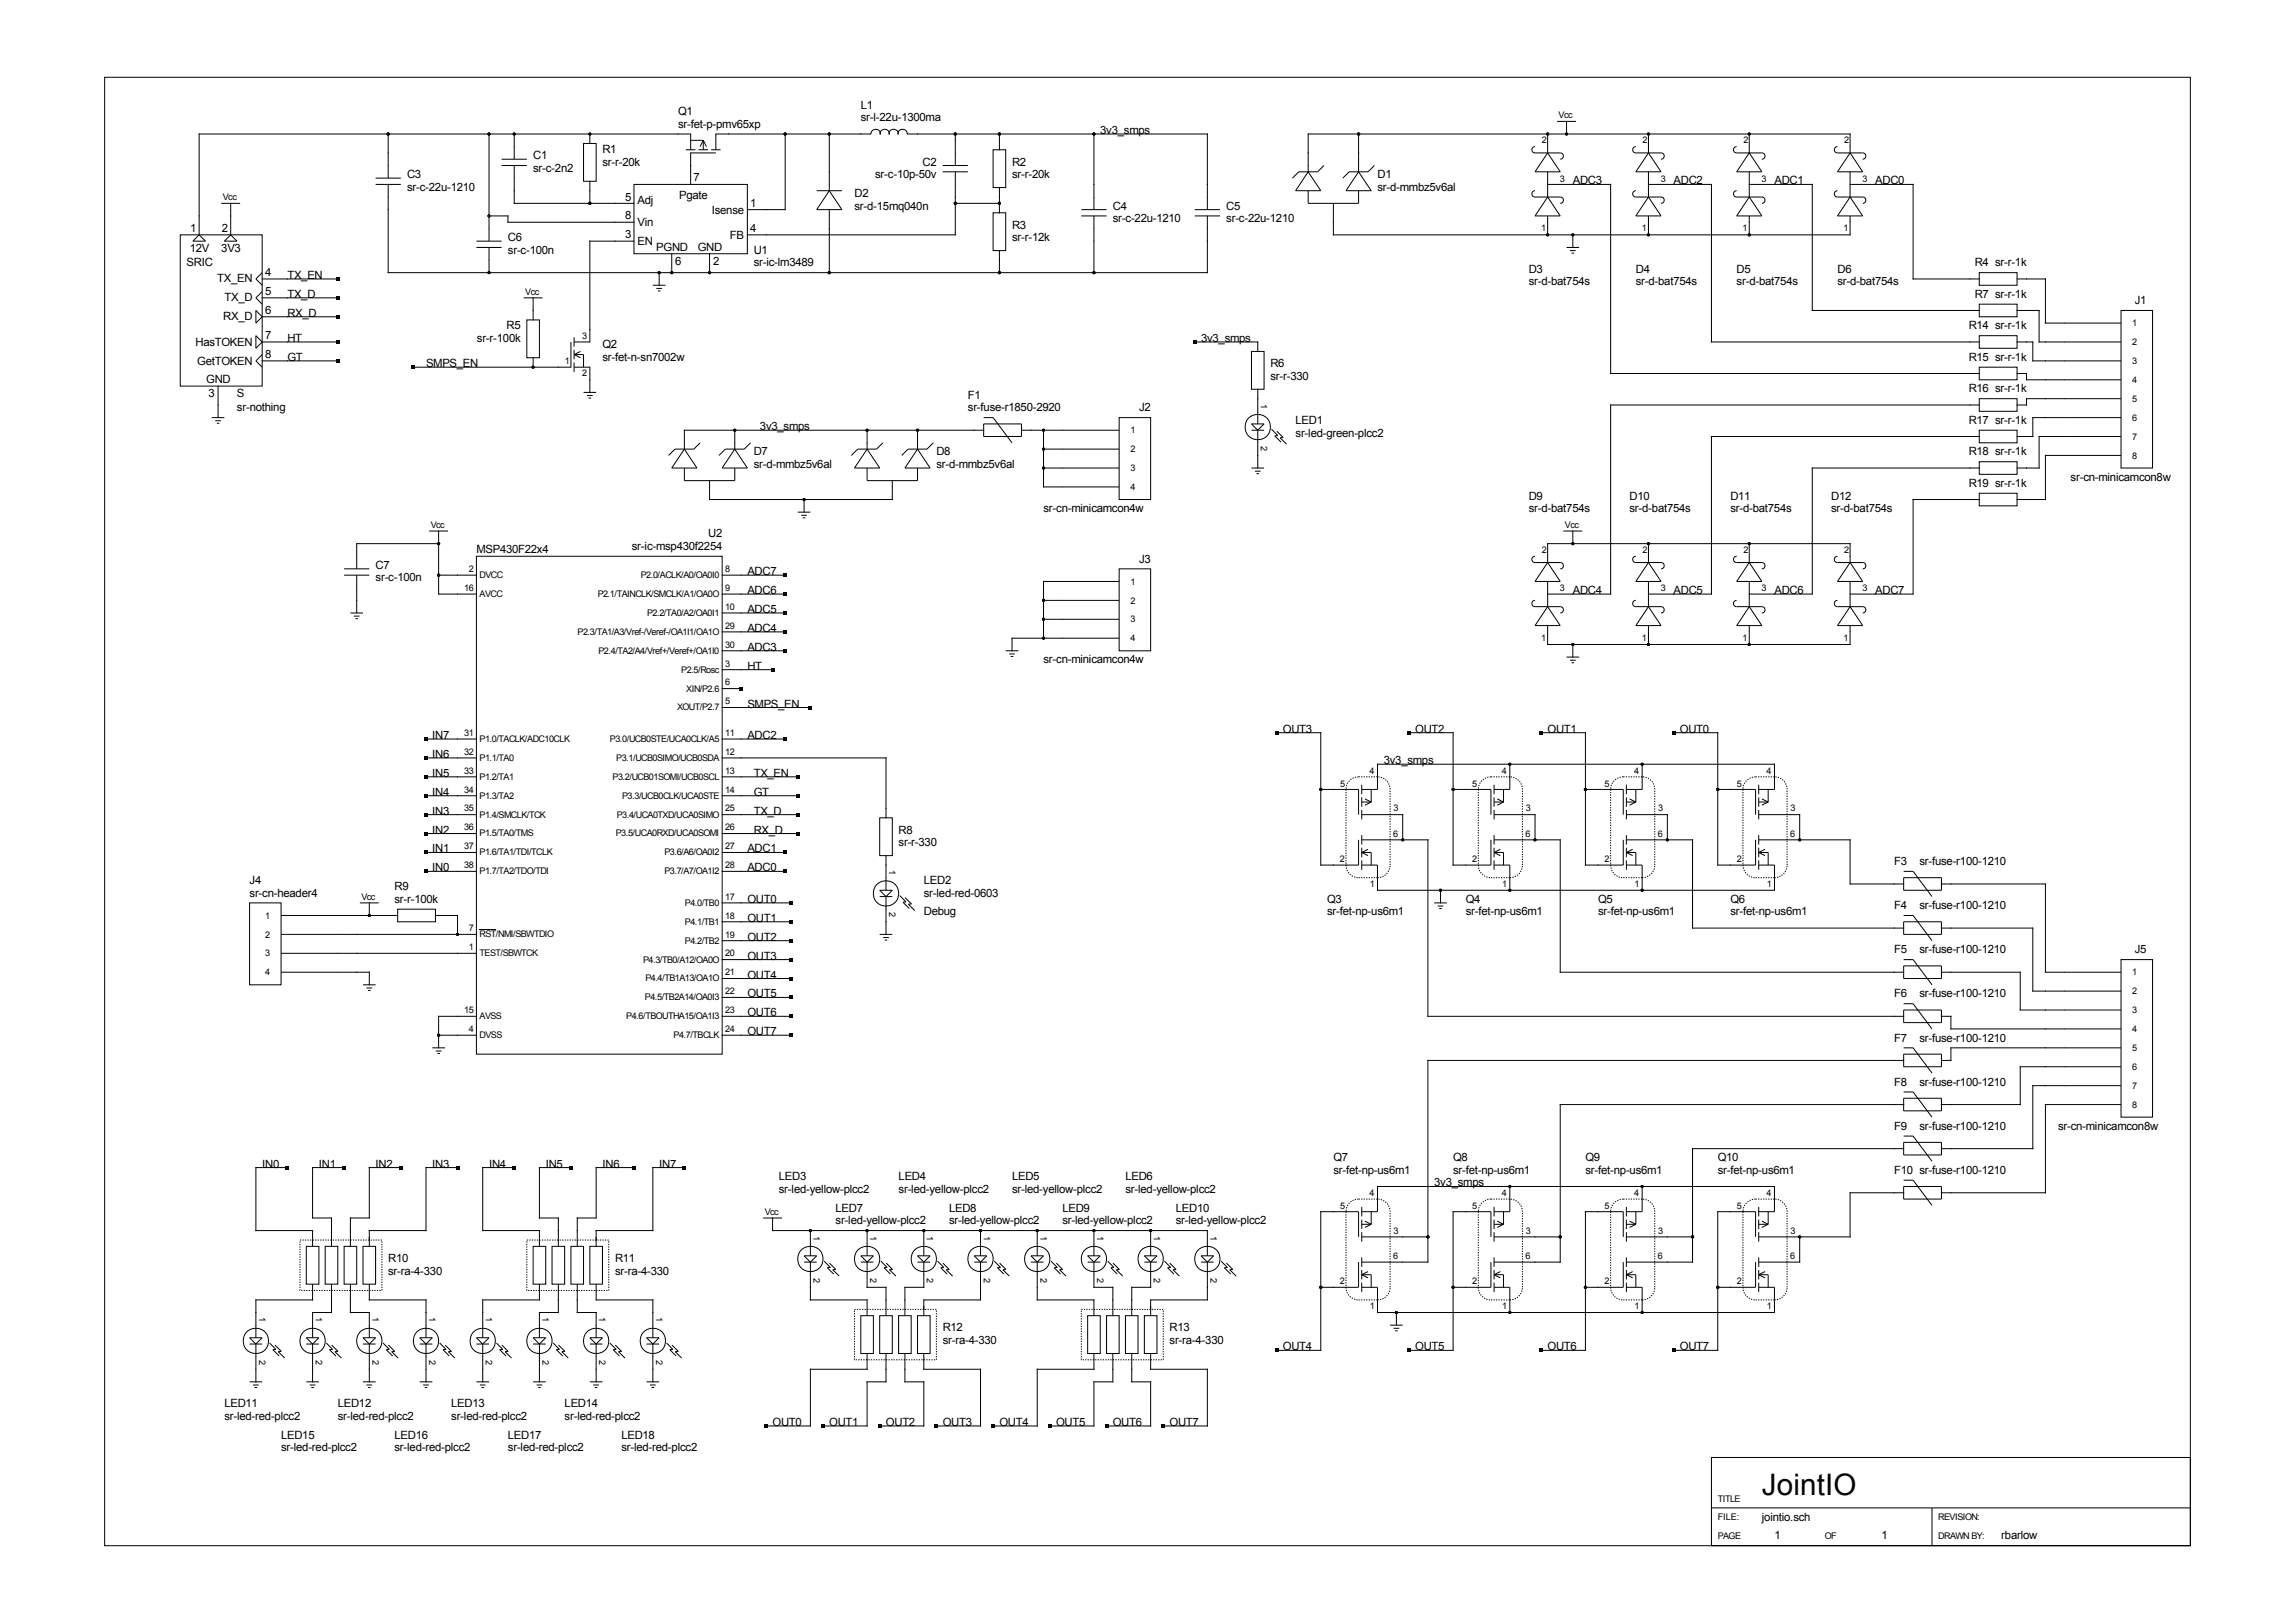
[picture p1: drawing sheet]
<svg xmlns="http://www.w3.org/2000/svg" width="297mm" height="210mm" viewBox="0 0 297 210" stroke-linecap="round" stroke-linejoin="round" font-family="sans-serif">
<defs><g id="words">
<text font-size="3.8" x="228" y="193.5">JointIO</text>
<g font-size="1.5">
<text x="87.7" y="14.9">Q1</text>
<text x="87.7" y="16.5">sr-fet-p-pmv65xp</text>
<text x="111.4" y="14.1">L1</text>
<text x="111.4" y="15.7">sr-l-22u-1300ma</text>
<text x="142.4" y="17.3">3v3_smps</text>
<text x="52.7" y="23">C3</text>
<text x="69" y="20.6">C1</text>
<text x="69" y="22.2">sr-c-2n2</text>
<text x="78" y="19.8">R1</text>
<text x="78" y="21.4">sr-r-20k</text>
<text x="89.7" y="23.5">7</text>
<text x="113.3" y="23">sr-c-10p-50v</text>
<text x="119.4" y="21.4">C2</text>
<text x="131" y="21.4">R2</text>
<text x="131" y="23">sr-r-20k</text>
<text x="178.3" y="23">D1</text>
<text x="203.5" y="23.9">ADC3</text>
<text x="216.6" y="23.9">ADC2</text>
<text x="229.6" y="23.9">ADC1</text>
<text x="242.7" y="23.9">ADC0</text>
<text x="24.6" y="30">1</text>
<text x="28.7" y="30">2</text>
<text x="52.7" y="24.7">sr-c-22u-1210</text>
<text x="80.9" y="28.4">8</text>
<text x="80.9" y="25.9">5</text>
<text x="82.5" y="29.3">Vin</text>
<text x="82.5" y="26.4">Adj</text>
<text x="87.9" y="25.7">Pgate</text>
<text x="92.1" y="27.7">Isense</text>
<text x="97.1" y="26.8">1</text>
<text x="110.6" y="25.5">D2</text>
<text x="110.6" y="27.1">sr-d-15mq040n</text>
<text x="131" y="29.6">R3</text>
<text x="144" y="27.1">C4</text>
<text x="144" y="28.8">sr-c-22u-1210</text>
<text x="158.7" y="27.1">C5</text>
<text x="158.7" y="28.8">sr-c-22u-1210</text>
<text x="178.3" y="24.7">sr-d-mmbz5v6al</text>
<text x="24.1" y="34.5">SRIC</text>
<text x="24.6" y="32.6">12V</text>
<text x="28.6" y="32.6">3V3</text>
<text x="34.3" y="35.7">4</text>
<text x="65.7" y="31.2">C6</text>
<text x="65.7" y="32.8">sr-c-100n</text>
<text x="80.9" y="30.8">3</text>
<text x="82.5" y="31.7">EN</text>
<text x="84.9" y="32.4">PGND</text>
<text x="87.4" y="34.3">6</text>
<text x="90.3" y="32.4">GND</text>
<text x="92.3" y="34.3">2</text>
<text x="94.5" y="30.9">FB</text>
<text x="97.1" y="30">4</text>
<text x="97.5" y="32.8">U1</text>
<text x="97.5" y="34.5">sr-ic-lm3489</text>
<text x="131" y="31.2">sr-r-12k</text>
<text x="197.8" y="35.3">D3</text>
<text x="211.7" y="35.3">D4</text>
<text x="224.7" y="35.3">D5</text>
<text x="237.8" y="35.3">D6</text>
<text x="255.6" y="34.5">R4 sr-r-1k</text>
<text x="28.1" y="36.5">TX_EN</text>
<text x="28.9" y="41.4">RX_D</text>
<text x="29.1" y="38.9">TX_D</text>
<text x="34.3" y="38.2">5</text>
<text x="34.3" y="40.6">6</text>
<text x="37.2" y="36.1">TX_EN</text>
<text x="37.2" y="38.5">TX_D</text>
<text x="37.2" y="41">RX_D</text>
<text x="197.8" y="36.9">sr-d-bat754s</text>
<text x="211.7" y="36.9">sr-d-bat754s</text>
<text x="224.7" y="36.9">sr-d-bat754s</text>
<text x="237.8" y="36.9">sr-d-bat754s</text>
<text x="255.6" y="38.5">R7 sr-r-1k</text>
<text x="276.3" y="39.4">J1</text>
<text x="25.3" y="44.8">HasTOKEN</text>
<text x="25.5" y="47.2">GetTOKEN</text>
<text x="34.3" y="43.9">7</text>
<text x="34.3" y="46.3">8</text>
<text x="37.2" y="44.3">HT</text>
<text x="37.2" y="46.7">GT</text>
<text x="55.1" y="47.5">SMPS_EN</text>
<text x="61.7" y="44.3">sr-r-100k</text>
<text x="65.6" y="42.6">R5</text>
<text x="78" y="45.1">Q2</text>
<text x="78" y="46.7">sr-fet-n-sn7002w</text>
<text x="155.4" y="44.3">3v3_smps</text>
<text x="164.4" y="47.5">R6</text>
<text x="254.8" y="42.6">R14 sr-r-1k</text>
<text x="254.8" y="46.7">R15 sr-r-1k</text>
<text x="26.7" y="49.6">GND</text>
<text x="27" y="51.4">3</text>
<text x="30.7" y="51.4">S</text>
<text x="30.7" y="53.2">sr-nothing</text>
<text x="125.3" y="51.6">F1</text>
<text x="125.3" y="53.2">sr-fuse-r1850-2920</text>
<text x="147.4" y="53.2">J2</text>
<text x="164.4" y="49.1">sr-r-330</text>
<text x="254.8" y="50.8">R16 sr-r-1k</text>
<text x="97.5" y="58.9">D7</text>
<text x="98.3" y="55.7">3v3_smps</text>
<text x="121.2" y="58.9">D8</text>
<text x="167.7" y="54.9">LED1</text>
<text x="167.7" y="56.5">sr-led-green-plcc2</text>
<text x="254.8" y="54.9">R17 sr-r-1k</text>
<text x="254.8" y="58.9">R18 sr-r-1k</text>
<text x="97.5" y="60.6">sr-d-mmbz5v6al</text>
<text x="121.2" y="60.6">sr-d-mmbz5v6al</text>
<text x="197.8" y="64.6">D9</text>
<text x="210.9" y="64.6">D10</text>
<text x="223.9" y="64.6">D11</text>
<text x="237" y="64.6">D12</text>
<text x="254.8" y="63">R19 sr-r-1k</text>
<text x="268" y="62.2">sr-cn-minicamcon8w</text>
<text x="61.7" y="71.6">MSP430F22x4</text>
<text x="81.8" y="71.2">sr-ic-msp430f2254</text>
<text x="91.7" y="69.5">U2</text>
<text x="135" y="66.3">sr-cn-minicamcon4w</text>
<text x="197.8" y="66.3">sr-d-bat754s</text>
<text x="210.9" y="66.3">sr-d-bat754s</text>
<text x="223.9" y="66.3">sr-d-bat754s</text>
<text x="237" y="66.3">sr-d-bat754s</text>
<text x="48.6" y="73.6">C7</text>
<text x="48.6" y="75.2">sr-c-100n</text>
<text x="96.7" y="76.9">ADC6</text>
<text x="96.7" y="74.4">ADC7</text>
<text x="147.4" y="72.8">J3</text>
<text x="203.5" y="76.9">ADC4</text>
<text x="216.6" y="76.9">ADC5</text>
<text x="229.6" y="76.9">ADC6</text>
<text x="242.7" y="76.9">ADC7</text>
<text x="96.7" y="81.8">ADC4</text>
<text x="96.7" y="79.3">ADC5</text>
<text x="96.7" y="86.7">HT</text>
<text x="96.7" y="84.2">ADC3</text>
<text x="135" y="85.8">sr-cn-minicamcon4w</text>
<text x="55.9" y="95.6">IN7</text>
<text x="96.7" y="95.6">ADC2</text>
<text x="96.7" y="91.5">SMPS_EN</text>
<text x="166" y="94.8">OUT3</text>
<text x="183.2" y="94.8">OUT2</text>
<text x="200.3" y="94.8">OUT1</text>
<text x="217.4" y="94.8">OUT0</text>
<text x="55.9" y="100.5">IN5</text>
<text x="55.9" y="98.1">IN6</text>
<text x="97.5" y="100.5">TX_EN</text>
<text x="179.1" y="98.9">3v3_smps</text>
<text x="55.9" y="107.9">IN2</text>
<text x="55.9" y="105.4">IN3</text>
<text x="55.9" y="103">IN4</text>
<text x="97.5" y="105.4">TX_D</text>
<text x="97.5" y="107.9">RX_D</text>
<text x="97.5" y="103">GT</text>
<text x="116.3" y="107.9">R8</text>
<text x="55.9" y="112.7">IN0</text>
<text x="55.9" y="110.3">IN1</text>
<text x="96.7" y="112.7">ADC0</text>
<text x="96.7" y="110.3">ADC1</text>
<text x="116.3" y="109.5">sr-r-330</text>
<text x="245.1" y="111.9">F3</text>
<text x="248.4" y="111.9">sr-fuse-r100-1210</text>
<text x="32.3" y="114.4">J4</text>
<text x="32.3" y="116">sr-cn-header4</text>
<text x="51.1" y="115.2">R9</text>
<text x="51.1" y="116.8">sr-r-100k</text>
<text x="96.7" y="116.8">OUT0</text>
<text x="96.7" y="119.3">OUT1</text>
<text x="119.6" y="114.4">LED2</text>
<text x="119.6" y="116">sr-led-red-0603</text>
<text x="119.6" y="118.5">Debug</text>
<text x="171.7" y="116.8">Q3</text>
<text x="171.7" y="118.5">sr-fet-np-us6m1</text>
<text x="189.7" y="116.8">Q4</text>
<text x="189.7" y="118.5">sr-fet-np-us6m1</text>
<text x="206.8" y="116.8">Q5</text>
<text x="206.8" y="118.5">sr-fet-np-us6m1</text>
<text x="223.9" y="116.8">Q6</text>
<text x="223.9" y="118.5">sr-fet-np-us6m1</text>
<text x="245.1" y="117.6">F4</text>
<text x="248.4" y="117.6">sr-fuse-r100-1210</text>
<text x="96.7" y="121.7">OUT2</text>
<text x="96.7" y="124.2">OUT3</text>
<text x="245.1" y="123.3">F5</text>
<text x="248.4" y="123.3">sr-fuse-r100-1210</text>
<text x="276.3" y="123.3">J5</text>
<text x="96.7" y="126.6">OUT4</text>
<text x="96.7" y="129.1">OUT5</text>
<text x="96.7" y="131.5">OUT6</text>
<text x="245.1" y="129.1">F6</text>
<text x="248.4" y="129.1">sr-fuse-r100-1210</text>
<text x="96.7" y="133.9">OUT7</text>
<text x="245.1" y="134.8">F7</text>
<text x="248.4" y="134.8">sr-fuse-r100-1210</text>
<text x="245.1" y="140.5">F8</text>
<text x="248.4" y="140.5">sr-fuse-r100-1210</text>
<text x="245.1" y="146.2">F9</text>
<text x="248.4" y="146.2">sr-fuse-r100-1210</text>
<text x="266.3" y="146.2">sr-cn-minicamcon8w</text>
<text x="33.9" y="151.1">IN0</text>
<text x="41.3" y="151.1">IN1</text>
<text x="48.6" y="151.1">IN2</text>
<text x="55.9" y="151.1">IN3</text>
<text x="63.3" y="151.1">IN4</text>
<text x="70.6" y="151.1">IN5</text>
<text x="78" y="151.1">IN6</text>
<text x="85.3" y="151.1">IN7</text>
<text x="100.8" y="152.7">LED3</text>
<text x="100.8" y="154.3">sr-led-yellow-plcc2</text>
<text x="116.3" y="152.7">LED4</text>
<text x="116.3" y="154.3">sr-led-yellow-plcc2</text>
<text x="131" y="152.7">LED5</text>
<text x="131" y="154.3">sr-led-yellow-plcc2</text>
<text x="145.6" y="152.7">LED6</text>
<text x="145.6" y="154.3">sr-led-yellow-plcc2</text>
<text x="172.6" y="150.3">Q7</text>
<text x="172.6" y="151.9">sr-fet-np-us6m1</text>
<text x="185.6" y="153.5">3v3_smps</text>
<text x="188" y="150.3">Q8</text>
<text x="188" y="151.9">sr-fet-np-us6m1</text>
<text x="205.2" y="150.3">Q9</text>
<text x="205.2" y="151.9">sr-fet-np-us6m1</text>
<text x="222.3" y="150.3">Q10</text>
<text x="222.3" y="151.9">sr-fet-np-us6m1</text>
<text x="245.1" y="151.9">F10 sr-fuse-r100-1210</text>
<text x="108.1" y="156.8">LED7</text>
<text x="108.1" y="158.4">sr-led-yellow-plcc2</text>
<text x="122.8" y="156.8">LED8</text>
<text x="122.8" y="158.4">sr-led-yellow-plcc2</text>
<text x="137.5" y="156.8">LED9</text>
<text x="137.5" y="158.4">sr-led-yellow-plcc2</text>
<text x="152.2" y="156.8">LED10</text>
<text x="152.2" y="158.4">sr-led-yellow-plcc2</text>
<text x="50.2" y="163.3">R10</text>
<text x="50.2" y="164.9">sr-ra-4-330</text>
<text x="79.6" y="163.3">R11</text>
<text x="79.6" y="164.9">sr-ra-4-330</text>
<text x="122" y="172.3">R12</text>
<text x="122" y="173.9">sr-ra-4-330</text>
<text x="151.4" y="172.3">R13</text>
<text x="151.4" y="173.9">sr-ra-4-330</text>
<text x="166" y="174.7">OUT4</text>
<text x="183.2" y="174.7">OUT5</text>
<text x="200.3" y="174.7">OUT6</text>
<text x="217.4" y="174.7">OUT7</text>
<text x="29" y="182.1">LED11</text>
<text x="29" y="183.7">sr-led-red-plcc2</text>
<text x="43.7" y="182.1">LED12</text>
<text x="43.7" y="183.7">sr-led-red-plcc2</text>
<text x="58.4" y="182.1">LED13</text>
<text x="58.4" y="183.7">sr-led-red-plcc2</text>
<text x="73.1" y="182.1">LED14</text>
<text x="73.1" y="183.7">sr-led-red-plcc2</text>
<text x="100" y="184.5">OUT0</text>
<text x="107.3" y="184.5">OUT1</text>
<text x="114.7" y="184.5">OUT2</text>
<text x="122" y="184.5">OUT3</text>
<text x="129.3" y="184.5">OUT4</text>
<text x="136.7" y="184.5">OUT5</text>
<text x="144" y="184.5">OUT6</text>
<text x="151.4" y="184.5">OUT7</text>
<text x="36.4" y="186.1">LED15</text>
<text x="36.4" y="187.8">sr-led-red-plcc2</text>
<text x="51.1" y="186.1">LED16</text>
<text x="51.1" y="187.8">sr-led-red-plcc2</text>
<text x="65.7" y="186.1">LED17</text>
<text x="65.7" y="187.8">sr-led-red-plcc2</text>
<text x="80.4" y="186.1">LED18</text>
<text x="80.4" y="187.8">sr-led-red-plcc2</text>
<text x="228" y="196.7">jointio.sch</text>
<text x="229.6" y="199.2">1</text>
<text x="243.5" y="199.2">1</text>
<text x="259" y="199.2">rbarlow</text>
</g>
<g font-size="1.2">
<text x="201.7" y="15.3">Vcc</text>
<text x="199.5" y="18.5">2</text>
<text x="201.9" y="23.5">3</text>
<text x="212.6" y="18.5">2</text>
<text x="214.9" y="23.5">3</text>
<text x="225.6" y="18.5">2</text>
<text x="228" y="23.5">3</text>
<text x="238.7" y="18.5">2</text>
<text x="241" y="23.5">3</text>
<text x="28.8" y="25.9">Vcc</text>
<text x="199.4" y="29.9">1</text>
<text x="212.5" y="29.9">1</text>
<text x="225.5" y="29.9">1</text>
<text x="238.6" y="29.9">1</text>
<text x="68" y="38.1">Vcc</text>
<text x="73.1" y="47.1">1</text>
<text x="75.3" y="43.8">3</text>
<text x="275.9" y="44.7">2</text>
<text x="275.9" y="42.2">1</text>
<text x="275.9" y="47.1">3</text>
<text x="75.3" y="48.7">2</text>
<text x="163.2" y="52.2" transform="rotate(90 163.2 52.2)">1</text>
<text x="275.9" y="49.5">4</text>
<text x="275.9" y="52">5</text>
<text x="146.3" y="58.5">2</text>
<text x="146.3" y="56.1">1</text>
<text x="163.2" y="57.7" transform="rotate(90 163.2 57.7)">2</text>
<text x="275.9" y="54.4">6</text>
<text x="275.9" y="59.3">8</text>
<text x="275.9" y="56.9">7</text>
<text x="146.3" y="61">3</text>
<text x="146.3" y="63.4">4</text>
<text x="55.7" y="68.3">Vcc</text>
<text x="199.5" y="71.5">2</text>
<text x="202.5" y="68.3">Vcc</text>
<text x="212.6" y="71.5">2</text>
<text x="225.6" y="71.5">2</text>
<text x="238.7" y="71.5">2</text>
<text x="60.1" y="76.5">16</text>
<text x="60.7" y="74">2</text>
<text x="62.1" y="77.2">AVCC</text>
<text x="62.1" y="74.8">DVCC</text>
<text x="77.3" y="77.2">P2.1/TAINCLK/SMCLK/A1/OA0O</text>
<text x="82.9" y="74.8">P2.0/ACLK/A0/OA0I0</text>
<text x="93.9" y="76.5">9</text>
<text x="93.9" y="74">8</text>
<text x="146.3" y="75.6">1</text>
<text x="201.9" y="76.5">3</text>
<text x="214.9" y="76.5">3</text>
<text x="228" y="76.5">3</text>
<text x="241" y="76.5">3</text>
<text x="74.8" y="82.1">P2.3/TA1/A3/Vref-/Veref-/OA1I1/OA1O</text>
<text x="83.8" y="79.7">P2.2/TA0/A2/OA0I1</text>
<text x="93.9" y="83.8">30</text>
<text x="93.9" y="81.4">29</text>
<text x="93.9" y="78.9">10</text>
<text x="146.3" y="80.5">3</text>
<text x="146.3" y="78.1">2</text>
<text x="146.3" y="83">4</text>
<text x="199.4" y="82.9">1</text>
<text x="212.5" y="82.9">1</text>
<text x="225.5" y="82.9">1</text>
<text x="238.6" y="82.9">1</text>
<text x="77.5" y="84.6">P2.4/TA2/A4/Vref+/Veref+/OA1I0</text>
<text x="88.2" y="87">P2.5/Rosc</text>
<text x="88.8" y="89.5">XIN/P2.6</text>
<text x="93.9" y="88.7">6</text>
<text x="93.9" y="86.2">3</text>
<text x="60.1" y="95.2">31</text>
<text x="87.6" y="91.9">XOUT/P2.7</text>
<text x="93.9" y="95.2">11</text>
<text x="93.9" y="91.1">5</text>
<text x="60.1" y="97.7">32</text>
<text x="60.1" y="100.1">33</text>
<text x="62.1" y="96">P1.0/TACLK/ADC10CLK</text>
<text x="62.1" y="98.4">P1.1/TA0</text>
<text x="62.1" y="100.9">P1.2/TA1</text>
<text x="78.9" y="96">P3.0/UCB0STE/UCA0CLK/A5</text>
<text x="79.3" y="100.9">P3.2/UCB01SOMI/UCB0SCL</text>
<text x="79.8" y="98.4">P3.1/UCB0SIMO/UCB0SDA</text>
<text x="93.9" y="100.1">13</text>
<text x="93.9" y="97.7">12</text>
<text x="173.4" y="101.8">5</text>
<text x="177.2" y="100.1">4</text>
<text x="190.5" y="101.8">5</text>
<text x="194.4" y="100.1">4</text>
<text x="207.7" y="101.8">5</text>
<text x="211.5" y="100.1">4</text>
<text x="224.8" y="101.8">5</text>
<text x="228.6" y="100.1">4</text>
<text x="60.1" y="102.6">34</text>
<text x="60.1" y="105">35</text>
<text x="60.1" y="107.4">36</text>
<text x="62.1" y="103.3">P1.3/TA2</text>
<text x="62.1" y="105.8">P1.4/SMCLK/TCK</text>
<text x="79.8" y="105.8">P3.4/UCA0TXD/UCA0SIMO</text>
<text x="80.5" y="103.3">P3.3/UCB0CLK/UCA0STE</text>
<text x="93.9" y="107.4">26</text>
<text x="93.9" y="105">25</text>
<text x="93.9" y="102.6">14</text>
<text x="180.3" y="105">3</text>
<text x="197.5" y="105">3</text>
<text x="214.6" y="105">3</text>
<text x="231.7" y="105">3</text>
<text x="60.1" y="109.9">37</text>
<text x="60.1" y="112.3">38</text>
<text x="62.1" y="108.2">P1.5/TA0/TMS</text>
<text x="62.1" y="110.7">P1.6/TA1/TDI/TCLK</text>
<text x="62.1" y="113.1">P1.7/TA2/TDO/TDI</text>
<text x="79.7" y="108.2">P3.5/UCA0RXD/UCA0SOMI</text>
<text x="86" y="113.1">P3.7/A7/OA1I2</text>
<text x="86" y="110.7">P3.6/A6/OA0I2</text>
<text x="93.9" y="112.3">28</text>
<text x="93.9" y="109.9">27</text>
<text x="115.1" y="112.6" transform="rotate(90 115.1 112.6)">1</text>
<text x="173.4" y="111.5">2</text>
<text x="180.3" y="108.3">6</text>
<text x="190.5" y="111.5">2</text>
<text x="197.4" y="108.3">6</text>
<text x="207.6" y="111.5">2</text>
<text x="214.6" y="108.3">6</text>
<text x="224.8" y="111.5">2</text>
<text x="231.7" y="108.3">6</text>
<text x="34.3" y="118.9">1</text>
<text x="46.8" y="116.4">Vcc</text>
<text x="88.6" y="119.7">P4.1/TB1</text>
<text x="88.6" y="117.2">P4.0/TB0</text>
<text x="93.9" y="118.9">18</text>
<text x="93.9" y="116.4">17</text>
<text x="115.1" y="118" transform="rotate(90 115.1 118)">2</text>
<text x="177.3" y="114.7">1</text>
<text x="194.4" y="114.7">1</text>
<text x="211.5" y="114.7">1</text>
<text x="228.6" y="114.7">1</text>
<text x="34.3" y="123.8">3</text>
<text x="34.3" y="121.3">2</text>
<text x="60.7" y="122.9">1</text>
<text x="60.7" y="120.5">7</text>
<text x="62.1" y="123.7">TEST/SBWTCK</text>
<text x="62.1" y="121.3">RST/NMI/SBWTDIO</text>
<text x="83.2" y="124.5">P4.3/TB0/A12/OA0O</text>
<text x="88.6" y="122.1">P4.2/TB2</text>
<text x="93.9" y="123.8">20</text>
<text x="93.9" y="121.3">19</text>
<text x="34.3" y="126.2">4</text>
<text x="60.1" y="131.1">15</text>
<text x="62.1" y="131.9">AVSS</text>
<text x="81.1" y="131.9">P4.6/TBOUTHA15/OA1I3</text>
<text x="83.5" y="129.4">P4.5/TB2A14/OA0I3</text>
<text x="83.5" y="127">P4.4/TB1A13/OA1O</text>
<text x="93.9" y="131.1">23</text>
<text x="93.9" y="128.6">22</text>
<text x="93.9" y="126.2">21</text>
<text x="275.9" y="128.6">2</text>
<text x="275.9" y="126.2">1</text>
<text x="275.9" y="131.1">3</text>
<text x="60.7" y="133.5">4</text>
<text x="62.1" y="134.3">DVSS</text>
<text x="87.2" y="134.3">P4.7/TBCLK</text>
<text x="93.9" y="133.5">24</text>
<text x="275.9" y="133.5">4</text>
<text x="275.9" y="136">5</text>
<text x="275.9" y="138.4">6</text>
<text x="275.9" y="143.3">8</text>
<text x="275.9" y="140.9">7</text>
<text x="177.2" y="154.7">4</text>
<text x="194.4" y="154.7">4</text>
<text x="211.5" y="154.7">4</text>
<text x="228.6" y="154.7">4</text>
<text x="99" y="157.2">Vcc</text>
<text x="105.3" y="159.9" transform="rotate(90 105.3 159.9)">1</text>
<text x="112.6" y="159.9" transform="rotate(90 112.6 159.9)">1</text>
<text x="120" y="159.9" transform="rotate(90 120 159.9)">1</text>
<text x="127.3" y="159.9" transform="rotate(90 127.3 159.9)">1</text>
<text x="134.6" y="159.9" transform="rotate(90 134.6 159.9)">1</text>
<text x="142" y="159.9" transform="rotate(90 142 159.9)">1</text>
<text x="149.3" y="159.9" transform="rotate(90 149.3 159.9)">1</text>
<text x="156.7" y="159.9" transform="rotate(90 156.7 159.9)">1</text>
<text x="173.4" y="156.4">5</text>
<text x="180.3" y="159.6">3</text>
<text x="190.5" y="156.4">5</text>
<text x="197.5" y="159.6">3</text>
<text x="207.7" y="156.4">5</text>
<text x="214.6" y="159.6">3</text>
<text x="224.8" y="156.4">5</text>
<text x="231.7" y="159.6">3</text>
<text x="105.3" y="165.3" transform="rotate(90 105.3 165.3)">2</text>
<text x="112.6" y="165.3" transform="rotate(90 112.6 165.3)">2</text>
<text x="120" y="165.3" transform="rotate(90 120 165.3)">2</text>
<text x="127.3" y="165.3" transform="rotate(90 127.3 165.3)">2</text>
<text x="134.6" y="165.3" transform="rotate(90 134.6 165.3)">2</text>
<text x="142" y="165.3" transform="rotate(90 142 165.3)">2</text>
<text x="149.3" y="165.3" transform="rotate(90 149.3 165.3)">2</text>
<text x="156.7" y="165.3" transform="rotate(90 156.7 165.3)">2</text>
<text x="173.4" y="166.2">2</text>
<text x="180.3" y="162.9">6</text>
<text x="190.5" y="166.2">2</text>
<text x="197.4" y="162.9">6</text>
<text x="207.6" y="166.2">2</text>
<text x="214.6" y="162.9">6</text>
<text x="224.8" y="166.2">2</text>
<text x="231.7" y="162.9">6</text>
<text x="33.5" y="170.5" transform="rotate(90 33.5 170.5)">1</text>
<text x="40.9" y="170.5" transform="rotate(90 40.9 170.5)">1</text>
<text x="48.2" y="170.5" transform="rotate(90 48.2 170.5)">1</text>
<text x="55.5" y="170.5" transform="rotate(90 55.5 170.5)">1</text>
<text x="62.9" y="170.5" transform="rotate(90 62.9 170.5)">1</text>
<text x="70.2" y="170.5" transform="rotate(90 70.2 170.5)">1</text>
<text x="77.6" y="170.5" transform="rotate(90 77.6 170.5)">1</text>
<text x="84.9" y="170.5" transform="rotate(90 84.9 170.5)">1</text>
<text x="177.3" y="169.4">1</text>
<text x="194.4" y="169.4">1</text>
<text x="211.5" y="169.4">1</text>
<text x="228.6" y="169.4">1</text>
<text x="33.5" y="175.9" transform="rotate(90 33.5 175.9)">2</text>
<text x="40.9" y="175.9" transform="rotate(90 40.9 175.9)">2</text>
<text x="48.2" y="175.9" transform="rotate(90 48.2 175.9)">2</text>
<text x="55.5" y="175.9" transform="rotate(90 55.5 175.9)">2</text>
<text x="62.9" y="175.9" transform="rotate(90 62.9 175.9)">2</text>
<text x="70.2" y="175.9" transform="rotate(90 70.2 175.9)">2</text>
<text x="77.6" y="175.9" transform="rotate(90 77.6 175.9)">2</text>
<text x="84.9" y="175.9" transform="rotate(90 84.9 175.9)">2</text>
<text x="222.3" y="196.7">FILE:</text>
<text x="222.3" y="194.3">TITLE</text>
<text x="250.8" y="196.7">REVISION:</text>
<text x="222.3" y="199.2">PAGE</text>
<text x="236.2" y="199.2">OF</text>
<text x="250.8" y="199.2">DRAWN BY:</text>
</g>
</g></defs>
<g fill="none" stroke="#000" stroke-width=".13">
<path d="M13.5 10h270v190h-270zM50.2 17.3v5.7M63.3 17.3v13.9M66.5 17.3v3.3M75.5 18.6h1.6v4.9h-1.6zM76.3 17.3v1.3M88.8 19.4h1.2M89.4 19.4v-2.1h-63.6v13.1M89.4 18.2h1.6M90.4 19.4h1.2M91 18.2l-.4 .8M91 18.2l.4 .8"/>
<path d="M91 18.2v1.2M92 19.4h1.3M92.6 19.4v-2.1h20.1a.6 .6 0 0 1 .6-.6 .6 .6 0 0 1 .6 .7 .58 .58 0 0 1 .6-.7 .58 .58 0 0 1 .6 .7 .58 .58 0 0 1 .5-.7 .58 .58 0 0 1 .6 .7v-.1a.61 .61 0 0 1 .6-.6 .61 .61 0 0 1 .6 .6h38.8v9.8M92.6 19.8h-3.2v4.1M101.6 17.3v9.8h-4.9M107.3 17.3v7.4M123.6 17.3v4.1M128.5 19.4h1.7v4.9h-1.7zM129.3 17.3v2.1M141.6 17.3v9.8M175.8 17.3v4.9M198.6 19l-.2 .1-.1 .2v.2l.1 .2 .2 .1h3.3l.3 .1 .1 .2v.2l-.1 .2-.3 .1"/>
<path d="M200.3 19.8l1.6 2.4h-3.3zM200.3 17.3v2.5M201.5 15.7h2.5M202.7 15.7v1.6M211.7 19l-.3 .1-.1 .2v.2l.1 .2 .3 .1h3.3l.2 .1 .2 .2v.2l-.2 .2-.2 .1M213.3 19.8l1.7 2.4h-3.3zM213.3 17.3v2.5M224.7 19l-.2 .1-.1 .2v.2l.1 .2 .2 .1h3.3l.3 .1 .1 .2v.2l-.1 .2-.3 .1M226.4 19.8l1.6 2.4h-3.3zM226.4 17.3v2.5M237.8 19l-.3 .1-.1 .2v.2l.1 .2 .3 .1h3.3l.2 .1 .1 .2v.2l-.1 .2-.2 .1M239.4 19.8v-2.5h-70.1v4.9"/>
<path d="M239.4 19.8l1.7 2.4h-3.3zM23.3 30.4h10.6v19.6h-10.6zM25 31.2l.8-.8 .8 .8zM28.6 26.3h2.5M29 31.2l.9-.8 .8 .8zM29.9 26.3v4.1M33.9 36.1h9.8M33.9 38.5h9.8M33.9 35.3l-.8 .8 .8 .8M33.9 37.7l-.8 .8 .8 .9M48.6 23.9h3.3M48.6 23h3.3"/>
<path d="M50.2 23.9v11.4h106v-7.4M61.7 31.2h3.2M61.7 32h3.2M63.3 27.9h2.4v.9h16.3M63.3 32v3.3M64.9 21.4h3.3M64.9 20.6h3.3M66.5 21.4v4.9h15.5M67.8 38.5h2.4M69 38.5v2.9M76.3 23.5v2.8M82 31.2h-5.7v13h-2"/>
<path d="M82 23.9h14.7v8.9h-14.7zM84.5 36.9h1.6M84.9 37.3h.8M85.1 37.6h.4M85.3 35.3v1.6M86.9 32.8v2.5M91.8 32.8v2.5M105.7 24.7h3.3M107.3 24.7l1.7 2.4h-3.3zM107.3 27.1v8.2M122 22.2h3.3M122 21.4h3.3"/>
<path d="M123.6 26.3h5.7M123.6 22.2v8.2h-26.9M128.5 27.5h1.7v4.9h-1.7zM129.3 24.3v3.2M129.3 32.4v2.9M139.9 27.9h3.3M139.9 27.1h3.3M141.6 27.9v7.4M154.6 27.9h3.3M154.6 27.1h3.3M169.3 24.7v1.6h6.5v-1.6M169.3 22.2l1.6 2.5h-3.2z"/>
<path d="M171.3 21.4l-.8 .8h-2.4l-.8 .8M172.6 26.3v4.1h66.8v-2.5M175.8 22.2l1.6 2.5h-3.2zM177.9 21.4l-.9 .8h-2.4l-.8 .8M198.6 24.7l-.2 .1-.1 .2v.2l.1 .2 .2 .1h3.3l.3 .1 .1 .2v.2l-.1 .2-.3 .1M200.3 25.5l1.6 2.4h-3.3zM200.3 23.9h8.1v24.4h47.7M200.3 22.2v3.3M200.3 27.9v2.5M202.7 32h1.7M203.2 32.4h.7M203.4 32.8h.3"/>
<path d="M203.5 30.4v1.6M211.7 24.7l-.3 .1-.1 .2v.2l.1 .2 .3 .1h3.3l.2 .1 .2 .2v.2l-.2 .2-.2 .1M213.3 23.9h8.2v20.3h34.6M213.3 25.5l1.7 2.4h-3.3zM213.3 22.2v3.3M213.3 27.9v2.5M224.7 24.7l-.2 .1-.1 .2v.2l.1 .2 .2 .1h3.3l.3 .1 .1 .2v.2l-.1 .2-.3 .1M226.4 25.5l1.6 2.4h-3.3zM226.4 23.9h8.1v16.3h21.6M226.4 22.2v3.3M226.4 27.9v2.5M237.8 24.7l-.3 .1-.1 .2v.2l.1 .2 .3 .1h3.3l.2 .1 .1 .2v.2l-.1 .2-.2 .1"/>
<path d="M239.4 23.9h8.2v12.2h8.5M239.4 25.5l1.7 2.4h-3.3zM239.4 22.2v3.3M256.1 35.3h4.9v1.6h-4.9zM256.1 39.4h4.9v1.6h-4.9zM261 36.1h3.7v5.7h9.8M27.4 54h1.6M27.9 54.4h.7M28.1 54.8h.3M28.2 50v4M33.1 43.4l.8 .8-.8 .9zM33.1 40.2l.8 .8-.8 .8z"/>
<path d="M33.9 44.2h9.8M33.9 46.7h9.8M33.9 41h9.8M33.9 45.9l-.8 .8 .8 .8M68.2 41.4h1.6v4.9h-1.6zM69 46.3v1.2M73.9 44.2v3.3h-20.4M74.3 47.5h2v3.3M74.3 45.9l.8 .4M74.3 43.6v1.3M74.3 45.3v1.2M74.3 46.9v1.2"/>
<path d="M74.3 45.9h1.2v1.6M75.1 45.5l-.8 .4M75.5 50.8h1.6M76 51.2h.7M76.2 51.5h.3M88.6 58.1l1.6 2.5h-3.3zM90.6 57.3l-.8 .8h-2.5l-.8 .8M95.1 58.1l1.6 2.5h-3.2zM95.1 55.7v2.4M97.1 57.3l-.8 .8h-2.4l-.9 .8M112.2 58.1l1.6 2.5h-3.2zM112.2 55.7v2.4"/>
<path d="M114.3 57.3l-.9 .8h-2.4l-.8 .8M118.7 58.1l1.7 2.5h-3.3zM118.7 55.7v2.4M120.8 57.3l-.8 .8h-2.5l-.8 .8M127.3 54h1.2l2.5 3.3M127.3 54.8h4.9v1.7h-4.9zM127.3 55.7h-38.7v2.4M132.2 55.7h12.6M135 58.1h9.8M135 55.7v7.3h9.8M144.8 54h4.1v10.6h-4.1zM154.6 44.2h8.2v1.3"/>
<path d="M162 45.5h1.6v4.9h-1.6zM162 54.8h1.6l-.8 .9zM162 55.7h1.6M162.8 50.4v4.4M162.8 55.7v4.9M164.5 55.5l.9 .9h-.4l.8 .8M165.2 55.8l.9 .8-.4 .1 .8 .8M256.1 43.4h4.9v1.7h-4.9zM256.1 47.5h4.9v1.6h-4.9zM256.1 51.6h4.9v1.6h-4.9zM256.1 55.7h4.9v1.6h-4.9zM256.1 59.7h4.9v1.7h-4.9z"/>
<path d="M256.1 52.4h-47.7v24.5h-8.1M256.1 56.5h-34.6v20.4h-8.2M261 44.2h2.1v2.5h11.4M261 40.2h2.9v4h10.6M261 48.3h1.3v.8h12.2M274.5 40.2h4.1v20.4h-4.1zM274.5 54h-11.4v2.5h-2.1M274.5 58.9h-9.8v5.7h-3.7M274.5 51.6h-12.2v.8h-1.3M274.5 56.5h-10.6v4.1h-2.9M44.5 74.4h3.3M44.5 73.6h3.3"/>
<path d="M45.3 79.3h1.7M45.8 79.7h.7M46.2 74.4v4.9M55.5 68.7h2.5M56.8 68.7v8.2h4.9M56.8 74.4h4.9M56.8 70.3h-10.6v3.3M61.7 72h31.8v64.4h-31.8zM88.6 60.6v1.6h6.5v-1.6M91.8 62.2v2.4h23.7v-2.4M93.5 76.9h8.1M93.5 79.3h8.1"/>
<path d="M93.5 74.4h8.1M103.2 66.3h1.7M103.7 66.7h.7M103.9 67h.3M104.1 64.6v1.7M112.2 60.6v1.6h6.5v-1.6M135 60.6h9.8M135 77.7h9.8M144.8 73.6h4.1v10.6h-4.1zM144.8 75.2h-9.8v7.4M162 60.6h1.6M162.4 61h.7"/>
<path d="M162.6 61.3h.3M198.6 77.7l-.2 .1-.1 .2v.2l.1 .2 .2 .1h3.3l.3 .1 .1 .2v.2l-.1 .2-.3 .1M198.6 72l-.2 .1-.1 .2v.2l.1 .2 .2 .1h3.3l.3 .1 .1 .2v.2l-.1 .2-.3 .1M200.3 72.8v-2.5h39.1v2.5M200.3 75.2v3.3M200.3 78.5l1.6 2.4h-3.3zM200.3 72.8l1.6 2.4h-3.3zM202.3 68.7h2.5M203.5 68.7v1.6M211.7 77.7l-.3 .1-.1 .2v.2l.1 .2 .3 .1h3.3l.2 .1 .2 .2v.2l-.2 .2-.2 .1M211.7 72l-.3 .1-.1 .2v.2l.1 .2 .3 .1h3.3l.2 .1 .2 .2v.2l-.2 .2-.2 .1M213.3 70.3v2.5"/>
<path d="M213.3 75.2v3.3M213.3 78.5l1.7 2.4h-3.3zM213.3 72.8l1.7 2.4h-3.3zM224.7 77.7l-.2 .1-.1 .2v.2l.1 .2 .2 .1h3.3l.3 .1 .1 .2v.2l-.1 .2-.3 .1M224.7 72l-.2 .1-.1 .2v.2l.1 .2 .2 .1h3.3l.3 .1 .1 .2v.2l-.1 .2-.3 .1M226.4 70.3v2.5M226.4 75.2v3.3M226.4 78.5l1.6 2.4h-3.3zM226.4 72.8l1.6 2.4h-3.3zM237.8 77.7l-.3 .1-.1 .2v.2l.1 .2 .3 .1h3.3l.2 .1 .1 .2v.2l-.1 .2-.2 .1M237.8 72l-.3 .1-.1 .2v.2l.1 .2 .3 .1h3.3l.2 .1 .1 .2v.2l-.1 .2-.2 .1M239.4 75.2v3.3"/>
<path d="M239.4 78.5l1.7 2.4h-3.3zM239.4 72.8l1.7 2.4h-3.3zM256.1 63.8h4.9v1.7h-4.9zM256.1 60.6h-21.6v16.3h-8.1M256.1 64.6h-8.5v12.3h-8.2M46 80h.3M55.1 95.6h6.6M55.1 98.1h6.6M93.5 95.6h8.1M93.5 98.1h21.2v7.7M93.5 91.5h11.4M93.5 89.1h2.4"/>
<path d="M93.5 86.7h6.5M93.5 84.2h8.1M93.5 81.8h8.1M130.2 84.2h1.6M130.6 84.6h.7M130.8 84.9h.3M135 80.1h9.8M144.8 82.6h-13.8v1.6M165.2 94.8h5.7v17.1h4.9v-3.2M182.3 94.8h5.7v17.1h4.9v-3.2M195.4 98.9v3.2h-2.1M199.5 94.8h5.7v17.1h4.9v-3.2"/>
<path d="M200.3 80.9v2.5h39.1v-2.5M202.7 85h1.7M203.2 85.4h.7M203.4 85.8h.3M203.5 83.4v1.6M212.5 98.9v3.2h-2M213.3 80.9v2.5M216.6 94.8h5.7v17.1h4.9v-3.2M226.4 80.9v2.5M32.3 116.8h4.1v10.6h-4.1zM36.4 118.5h15.1M46.6 116.8h2.4"/>
<path d="M47.8 116.8v1.7M51.5 117.6h4.9v1.7h-4.9zM55.1 100.5h6.6M55.1 103h6.6M55.1 105.4h6.6M55.1 107.9h6.6M55.1 110.3h6.6M55.1 112.7h6.6M56.4 118.5h2.8v2.4M93.5 100.5h9.7M93.5 103h9.7M93.5 105.4h9.7"/>
<path d="M93.5 107.9h9.7M93.5 110.3h8.1M93.5 112.7h8.1M93.5 119.3h8.9M93.5 116.8h8.9M113.8 105.8h1.7v4.9h-1.7zM113.8 115.2h1.7l-.8 .8zM113.8 116h1.7M114.7 110.7v4.5M114.7 116v4.9M116.4 115.9l.9 .8h-.4l.8 .9M117.1 116.1l.9 .9h-.4l.8 .8"/>
<path d="M170.9 102.1h4.9v3.3M176.2 105.4h5.3v3.3M176.2 110.3h1.2v1.6M176.2 108.7h8.6v22.8h61.6M176.2 111.9h2.1v3.3h51.3v-3.3h-2M176.2 102.1h2.1v-3.2h51.3v3.2h-2M176.2 103.8h1.2M176.2 110.3l.8 .4M176.2 101.5v1.3M176.2 103.2v1.2M176.2 104.8v1.2M176.2 108.1v1.2"/>
<path d="M176.2 109.7v1.2M176.2 111.3v1.2M176.6 103.4l.8 .4M177 109.9l-.8 .4M177.4 102.1v1.7M177.4 103.8l-.8 .4M185.6 116.8h1.6M186.1 117.2h.7M186.3 117.6h.3M186.4 115.2v1.6M188 102.1h4.9v3.3M193.3 105.4h5.3v3.3"/>
<path d="M193.3 110.3h1.3v1.6M193.3 108.7h8.6v17.1h44.5M193.3 111.9h2.1v3.3M193.3 103.8h1.3M193.3 110.3l.9 .4M193.3 101.5v1.3M193.3 103.2v1.2M193.3 104.8v1.2M193.3 108.1v1.2M193.3 109.7v1.2M193.3 111.3v1.2M193.8 103.4l.8 .4"/>
<path d="M194.2 109.9l-.9 .4M194.6 102.1v1.7M194.6 103.8l-.8 .4M205.2 102.1h4.9v3.3M210.5 105.4h5.3v3.3M210.5 110.3h1.2v1.6M210.5 108.7h8.5v11.4h27.4M210.5 111.9h2v3.3M210.5 103.8h1.2M210.5 110.3l.8 .4M210.5 101.5v1.3M210.5 103.2v1.2"/>
<path d="M210.5 104.8v1.2M210.5 108.1v1.2M210.5 109.7v1.2M210.5 111.3v1.2M210.9 103.4l.8 .4M211.3 109.9l-.8 .4M211.7 102.1v1.7M211.7 103.8l-.8 .4M222.3 102.1h4.9v3.3M227.6 105.4h5.3v3.3M227.6 110.3h1.2v1.6M227.6 108.7h11.8v5.7h7"/>
<path d="M227.6 110.3l.8 .4M227.6 101.5v1.3M227.6 103.2v1.2M227.6 104.8v1.2M227.6 108.1v1.2M227.6 109.7v1.2M227.6 111.3v1.2M227.6 103.8h1.2M228 103.4l.8 .4M228.4 109.9l-.8 .4M228.8 102.1v1.7M228.8 103.8l-.8 .4"/>
<path d="M246.4 119.3h4.8v1.6h-4.8zM246.4 112.7h1.2l2.4 3.3M246.4 118.5h1.2l2.4 3.2M246.4 113.6h4.8v1.6h-4.8zM251.2 114.4h13.5v11.4h9.8M36.4 123.3h25.3M36.4 120.9h25.3M36.4 125.8h11.4v1.6M47 127.4h1.6M47.4 127.8h.8M47.6 128.2h.4M55.9 135.6h1.7"/>
<path d="M56.4 136h.7M56.6 136.3h.3M56.8 133.9h4.9M61.7 131.5h-4.9v4.1M62.1 120.3h2.1M93.5 133.9h8.9M93.5 131.5h8.9M93.5 124.2h8.9M93.5 121.7h8.9M93.5 129.1h8.9M93.5 126.6h8.9M113.8 120.9h1.7"/>
<path d="M114.3 121.3h.7M114.5 121.6h.3M246.4 124.2h1.2l2.4 3.2M246.4 125h4.8v1.6h-4.8zM246.4 135.6h1.2l2.4 3.2M246.4 136.4h4.8v1.6h-4.8zM246.4 130.7h4.8v1.6h-4.8zM246.4 129.9h1.2l2.4 3.2M246.4 137.2h-61.6v26.1h-8.6M251.2 131.5h1.3v1.6h22M251.2 125.8h10.2v4.9h13.1M251.2 120.1h11.9v8.1h11.4"/>
<path d="M274.5 124.2h4.1v20.3h-4.1zM274.5 135.6h-22v1.6h-1.3M274.5 138h-13.1v4.9h-10.2M37.2 151.1h-4.1v8.1h7.4v2.1M44.5 151.1h-4v6.5h2.4v3.7M51.9 151.1h-4.1v6.5h-2.5v3.7M59.2 151.1h-4.1v8.1h-7.3v2.1M66.5 151.1h-4v8.1h7.3v2.1M73.9 151.1h-4.1v6.5h2.5v3.7M82 151.1h-4.9v6.5h-2.4v3.7M88.6 151.1h-4.1v8.1h-7.4v2.1M98.8 157.6h2.4"/>
<path d="M100 157.6v1.6h56.2v3.3M104.9 159.2v3.3M112.2 159.2v3.3M119.6 159.2v3.3M126.9 159.2v3.3M134.2 159.2v3.3M141.6 159.2v3.3M148.9 159.2v3.3M176.2 156.8h2.1v-3.3h51.3v3.3h-2M176.2 156.2v1.2M176.2 157.8v1.2M176.2 159.4v1.3"/>
<path d="M176.2 158.4h1.2M176.6 158l.8 .4M177.4 156.8v1.6M177.4 158.4l-.8 .4M193.3 156.2v1.2M193.3 157.8v1.2M193.3 159.4v1.3M193.3 158.4h1.3M193.8 158l.8 .4M194.6 156.8v1.6M194.6 158.4l-.8 .4M195.4 153.5v3.3h-2.1"/>
<path d="M210.5 156.2v1.2M210.5 157.8v1.2M210.5 159.4v1.3M210.5 158.4h1.2M210.9 158l.8 .4M211.7 156.8v1.6M211.7 158.4l-.8 .4M212.5 153.5v3.3h-2M227.6 156.2v1.2M227.6 157.8v1.2M227.6 159.4v1.3M227.6 158.4h1.2"/>
<path d="M228 158l.8 .4M228.8 156.8v1.6M228.8 158.4l-.8 .4M246.4 154.3h-7v5.7h-11.8M246.4 142.9h-44.5v20.4h-8.6M246.4 142.1h4.8v1.6h-4.8zM246.4 147.8h4.8v1.6h-4.8zM246.4 153.5h4.8v1.7h-4.8zM246.4 141.3h1.2l2.4 3.2M246.4 148.6h-27.4v14.7h-8.5M246.4 147h1.2l2.4 3.3M246.4 152.7h1.2l2.4 3.3"/>
<path d="M274.5 142.9h-9.8v11.4h-13.5M274.5 140.5h-11.4v8.1h-11.9M32.3 173.1h1.6l-.8 .8zM32.3 173.9h1.6M32.3 178.8h1.6M32.7 179.2h.8M33 179.5h.3M33.1 173.9v4.9M34.9 173.8l.8 .8h-.4l.8 .9M35.6 174l.8 .9h-.4l.8 .8M39.6 161.3h1.7v4.9h-1.7zM39.6 173.1h1.7l-.8 .8z"/>
<path d="M39.6 173.9h1.7M39.6 178.8h1.7M40.1 179.2h.7M40.3 179.5h.3M40.5 166.2v2h-7.4v4.9M40.5 173.9v4.9M42.1 161.3h1.6v4.9h-1.6zM42.2 173.8l.8 .8h-.4l.9 .9M42.9 166.2v3.6h-2.4v3.3M42.9 174l.8 .9h-.4l.9 .8M44.5 161.3h1.7v4.9h-1.7zM45.3 166.2v3.6h2.5v3.3"/>
<path d="M47 173.1h1.6l-.8 .8zM47 173.9h1.6M47 178.8h1.6M47 161.3h1.6v4.9h-1.6zM47.4 179.2h.8M47.6 179.5h.4M47.8 166.2v2h7.3v4.9M47.8 173.9v4.9M49.6 173.8l.8 .8h-.4l.8 .9M50.3 174l.8 .9h-.4l.8 .8M54.3 173.1h1.6l-.8 .8zM54.3 173.9h1.6"/>
<path d="M54.3 178.8h1.6M54.8 179.2h.7M55 179.5h.3M55.1 173.9v4.9M56.9 173.8l.8 .8h-.4l.8 .9M57.6 174l.8 .9h-.4l.9 .8M61.7 173.1h1.6l-.8 .8zM61.7 173.9h1.6M61.7 178.8h1.6M62.1 179.2h.7M62.3 179.5h.3M62.5 173.9v4.9"/>
<path d="M64.2 173.8l.9 .8h-.4l.8 .9M64.9 174l.9 .9h-.4l.8 .8M69 161.3h1.6v4.9h-1.6zM69 173.1h1.6l-.8 .8zM69 173.9h1.6M69 178.8h1.6M69.4 179.2h.8M69.6 179.5h.4M69.8 166.2v2h-7.3v4.9M69.8 173.9v4.9M71.4 161.3h1.7v4.9h-1.7zM71.6 173.8l.8 .8h-.4l.8 .9"/>
<path d="M72.3 166.2v3.6h-2.5v3.3M72.3 174l.8 .9h-.4l.8 .8M73.9 161.3h1.6v4.9h-1.6zM74.7 166.2v3.6h2.4v3.3M76.3 173.1h1.7l-.9 .8zM76.3 173.9h1.7M76.3 178.8h1.7M76.3 161.3h1.7v4.9h-1.7zM76.8 179.2h.7M77 179.5h.3M77.1 166.2v2h7.4v4.9M77.1 173.9v4.9"/>
<path d="M78.9 173.8l.8 .8h-.4l.9 .9M79.6 174l.8 .9h-.4l.9 .8M83.7 173.1h1.6l-.8 .8zM83.7 173.9h1.6M83.7 178.8h1.6M84.1 179.2h.8M84.3 179.5h.4M84.5 173.9v4.9M86.3 173.8l.8 .8h-.4l.8 .9M87 174l.8 .9h-.4l.8 .8M104.1 163.3h1.6M104.1 162.5h1.6l-.8 .8z"/>
<path d="M104.9 163.3v4.9h7.3v2M106.7 163.2l.8 .8h-.4l.8 .9M107.3 163.4l.9 .9h-.4l.8 .8M111.4 163.3h1.6M111.4 162.5h1.6l-.8 .8zM111.4 170.2h1.6v4.9h-1.6zM112.2 163.3v3.3h2.5v3.6M112.2 175.1v2.1h-7.3v7.3h-5.7M113.8 170.2h1.7v4.9h-1.7zM114 163.2l.8 .8h-.4l.8 .9M114.7 175.1v3.7h-2.5v5.7h-5.7M114.7 163.4l.8 .9h-.4l.8 .8"/>
<path d="M116.3 170.2h1.6v4.9h-1.6zM117.1 175.1v3.7h2.5v5.7h-5.8M118.7 163.3h1.7M118.7 162.5h1.7l-.8 .8zM118.7 170.2h1.7v4.9h-1.7zM119.6 163.3v3.3h-2.5v3.6M119.6 175.1v2.1h7.3v7.3h-5.7M121.3 163.2l.8 .8h-.4l.9 .9M122 163.4l.8 .9h-.4l.9 .8M126.1 163.3h1.6M126.1 162.5h1.6l-.8 .8zM126.9 163.3v4.9h-7.3v2"/>
<path d="M128.7 163.2l.8 .8h-.4l.8 .9M129.4 163.4l.8 .9h-.4l.8 .8M133.4 163.3h1.6M133.4 162.5h1.6l-.8 .8zM134.2 163.3v4.9h7.4v2M136 163.2l.8 .8h-.4l.8 .9M136.7 163.4l.8 .9h-.4l.9 .8M140.8 163.3h1.6M140.8 162.5h1.6l-.8 .8zM140.8 170.2h1.6v4.9h-1.6zM141.6 163.3v3.3h2.4v3.6M141.6 175.1v2.1h-7.4v7.3h-5.7"/>
<path d="M143.2 170.2h1.6v4.9h-1.6zM143.3 163.2l.9 .8h-.4l.8 .9M144 175.1v3.7h-2.4v5.7h-5.7M144 163.4l.9 .9h-.4l.8 .8M145.6 170.2h1.7v4.9h-1.7zM146.5 175.1v3.7h2.4v5.7h-5.7M148.1 163.3h1.6M148.1 162.5h1.6l-.8 .8zM148.1 170.2h1.6v4.9h-1.6zM148.9 163.3v3.3h-2.4v3.6M148.9 175.1v2.1h7.3v7.3h-5.7M150.7 163.2l.8 .8h-.4l.8 .9"/>
<path d="M151.4 163.4l.8 .9h-.4l.8 .8M155.4 163.3h1.7M155.4 162.5h1.7l-.9 .8zM156.2 163.3v4.9h-7.3v2M158 163.2l.8 .8h-.4l.9 .9M158.7 163.4l.8 .9h-.4l.9 .8M175.8 160v-3.2h-4.9v17.9h-5.7M175.8 163.3v3.3h-4.9M176.2 166.6h2.1v3.2h51.3v-3.2h-2M176.2 162.7v1.2M176.2 164.3v1.2M176.2 166v1.2"/>
<path d="M176.2 164.9h1.2v1.7M176.2 160h8.6M176.2 164.9l.8 .4M177 164.5l-.8 .4M179.9 171.5h1.6M180.3 171.9h.8M180.5 172.2h.4M180.7 169.8v1.7M192.9 160v-3.2h-4.9v17.9h-5.7M192.9 163.3v3.3h-4.9M193.3 166.6h2.1v3.2M193.3 162.7v1.2"/>
<path d="M193.3 164.3v1.2M193.3 166v1.2M193.3 164.9h1.3v1.7M193.3 160h8.6M193.3 164.9l.9 .4M194.2 164.5l-.9 .4M210.1 160v-3.2h-4.9v17.9h-5.7M210.1 163.3v3.3h-4.9M210.5 166.6h2v3.2M210.5 162.7v1.2M210.5 164.3v1.2M210.5 166v1.2"/>
<path d="M210.5 164.9h1.2v1.7M210.5 160h8.5M210.5 164.9l.8 .4M211.3 164.5l-.8 .4M227.2 160v-3.2h-4.9v17.9h-5.7M227.2 163.3v3.3h-4.9M227.6 162.7v1.2M227.6 164.3v1.2M227.6 166v1.2M227.6 164.9h1.2v1.7M227.6 164.9l.8 .4M228.4 164.5l-.8 .4"/>
<path d="M232.9 160v3.3h-5.3M221.5 188.6h62v11.4h-62zM221.5 195.1h62M250 195.1v4.9"/>
<circle cx="162.8" cy="55.3" r="1.64"/>
<circle cx="114.6" cy="115.6" r="1.64"/>
<circle cx="33.1" cy="173.5" r="1.64"/>
<circle cx="40.4" cy="173.5" r="1.64"/>
<circle cx="47.8" cy="173.5" r="1.64"/>
<circle cx="55.1" cy="173.5" r="1.64"/>
<circle cx="62.5" cy="173.5" r="1.64"/>
<circle cx="69.8" cy="173.5" r="1.64"/>
<circle cx="77.1" cy="173.5" r="1.64"/>
<circle cx="84.5" cy="173.5" r="1.64"/>
<circle cx="104.9" cy="162.9" r="1.64"/>
<circle cx="112.2" cy="162.9" r="1.64"/>
<circle cx="119.5" cy="162.9" r="1.64"/>
<circle cx="126.9" cy="162.9" r="1.64"/>
<circle cx="134.2" cy="162.9" r="1.64"/>
<circle cx="141.6" cy="162.9" r="1.64"/>
<circle cx="148.9" cy="162.9" r="1.64"/>
<circle cx="156.2" cy="162.9" r="1.64"/>
</g>
<g fill="none" stroke="#000" stroke-width=".13" stroke-dasharray=".2 .2" stroke-linecap="butt">
<path d="M174.2 102.1v9.8M174.2 111.9a1.63 1.63 0 0 0 1.6 1.7M175.8 113.6h2.5M175.8 100.5a1.63 1.63 0 0 0-1.6 1.6M178.3 100.5h-2.5M178.3 113.6a1.63 1.63 0 0 0 1.6-1.7M179.9 111.9v-9.8M179.9 102.1a1.63 1.63 0 0 0-1.6-1.6M191.3 102.1v9.8M191.3 111.9a1.63 1.63 0 0 0 1.6 1.7M192.9 113.6h2.5M192.9 100.5a1.63 1.63 0 0 0-1.6 1.6"/>
<path d="M195.4 100.5h-2.5M195.4 113.6a1.63 1.63 0 0 0 1.6-1.7M197 111.9v-9.8M197 102.1a1.63 1.63 0 0 0-1.6-1.6M208.4 102.1v9.8M208.4 111.9a1.63 1.63 0 0 0 1.7 1.7M210.1 113.6h2.4M210.1 100.5a1.63 1.63 0 0 0-1.7 1.6M212.5 100.5h-2.4M212.5 113.6a1.63 1.63 0 0 0 1.6-1.7M214.1 111.9v-9.8M214.1 102.1a1.63 1.63 0 0 0-1.6-1.6"/>
<path d="M225.6 102.1v9.8M225.6 111.9a1.63 1.63 0 0 0 1.6 1.7M227.2 113.6h2.4M227.2 100.5a1.63 1.63 0 0 0-1.6 1.6M229.6 100.5h-2.4M229.6 113.6a1.63 1.63 0 0 0 1.7-1.7M231.3 111.9v-9.8M231.3 102.1a1.63 1.63 0 0 0-1.7-1.6M174.2 156.8v9.8M175.8 155.2a1.63 1.63 0 0 0-1.6 1.6M178.3 155.2h-2.5M179.9 156.8a1.63 1.63 0 0 0-1.6-1.6"/>
<path d="M191.3 156.8v9.8M192.9 155.2a1.63 1.63 0 0 0-1.6 1.6M195.4 155.2h-2.5M197 156.8a1.63 1.63 0 0 0-1.6-1.6M208.4 156.8v9.8M210.1 155.2a1.63 1.63 0 0 0-1.7 1.6M212.5 155.2h-2.4M214.1 156.8a1.63 1.63 0 0 0-1.6-1.6M225.6 156.8v9.8M227.2 155.2a1.63 1.63 0 0 0-1.6 1.6M229.6 155.2h-2.4M231.3 156.8a1.63 1.63 0 0 0-1.7-1.6"/>
<path d="M38.8 160.5h10.6v6.5h-10.6zM68.2 160.5h10.6v6.5h-10.6zM110.6 169.4h10.6v6.5h-10.6zM139.9 169.4h10.6v6.5h-10.6zM174.2 166.6a1.63 1.63 0 0 0 1.6 1.6M175.8 168.2h2.5M178.3 168.2a1.63 1.63 0 0 0 1.6-1.6M179.9 166.6v-9.8M191.3 166.6a1.63 1.63 0 0 0 1.6 1.6M192.9 168.2h2.5M195.4 168.2a1.63 1.63 0 0 0 1.6-1.6M197 166.6v-9.8"/>
<path d="M208.4 166.6a1.63 1.63 0 0 0 1.7 1.6M210.1 168.2h2.4M212.5 168.2a1.63 1.63 0 0 0 1.6-1.6M214.1 166.6v-9.8M225.6 166.6a1.63 1.63 0 0 0 1.6 1.6M227.2 168.2h2.4M229.6 168.2a1.63 1.63 0 0 0 1.7-1.6M231.3 166.6v-9.8"/>
</g>
<g fill="#000">
<path d="M50.1 17.2h.2l.1 .1-.1 .2h-.2l-.1-.2zM63.2 17.2h.2l.1 .1-.1 .2h-.2l-.1-.2zM66.4 17.2h.2l.2 .1-.2 .2h-.2l-.1-.2zM76.2 17.2h.2l.1 .1-.1 .2h-.2l-.1-.2zM101.5 17.2h.2l.1 .1-.1 .2h-.2l-.1-.2zM107.2 17.2h.2l.1 .1-.1 .2h-.2l-.1-.2zM123.5 17.2h.2l.1 .1-.1 .2h-.2l-.1-.2zM129.2 17.2h.2l.1 .1-.1 .2h-.2l-.1-.2zM141.5 17.2h.2l.1 .1-.1 .2h-.2l-.1-.2zM175.7 17.2h.2l.1 .1-.1 .2h-.2l-.1-.2zM200.2 17.2h.2l.1 .1-.1 .2h-.2l-.1-.2zM202.6 17.2h.2l.1 .1-.1 .2h-.2l-.1-.2z"/>
<path d="M213.2 17.2h.2l.1 .1-.1 .2h-.2l-.1-.2zM226.3 17.2h.2l.1 .1-.1 .2h-.2l-.1-.2zM43.5 35.8h.5v.5h-.5zM43.5 38.3h.5v.5h-.5zM63.2 35.1h.2l.1 .2-.1 .2h-.2l-.1-.2zM63.2 27.8h.2l.1 .1-.1 .2h-.2l-.1-.2zM76.2 26.1h.2l.1 .2-.1 .2h-.2l-.1-.2zM85.2 35.1h.2l.1 .2-.1 .2h-.2l-.1-.2zM86.8 35.1h.2l.1 .2-.1 .2h-.2l-.1-.2zM91.7 35.1h.2l.1 .2-.1 .2h-.2l-.1-.2zM107.2 35.1h.2l.1 .2-.1 .2h-.2l-.1-.2zM123.5 26.1h.2l.1 .2-.1 .2h-.2l-.1-.2z"/>
<path d="M129.2 35.1h.2l.1 .2-.1 .2h-.2l-.1-.2zM129.2 26.1h.2l.1 .2-.1 .2h-.2l-.1-.2zM141.5 35.1h.2l.1 .2-.1 .2h-.2l-.1-.2zM200.2 30.2h.2l.1 .2-.1 .2h-.2l-.1-.2zM203.4 30.2h.2l.1 .2-.1 .2h-.2l-.1-.2zM213.2 30.2h.2l.1 .2-.1 .2h-.2l-.1-.2zM226.3 30.2h.2l.1 .2-.1 .2h-.2l-.1-.2zM43.5 40.7h.5v.5h-.5zM43.5 44h.5v.5h-.5zM43.5 46.5h.5v.4h-.5zM53.3 47.3h.4v.5h-.4zM68.9 47.3h.2l.1 .2-.1 .2h-.2l-.1-.2z"/>
<path d="M95 55.5h.2l.1 .2-.1 .1h-.2l-.1-.1zM112.1 55.5h.2l.1 .2-.1 .1h-.2l-.1-.1zM118.6 55.5h.2l.1 .2-.1 .1h-.2l-.1-.1zM134.9 57.9h.2l.1 .2-.1 .2h-.2l-.1-.2zM134.9 55.5h.2l.1 .2-.1 .1h-.2l-.1-.1zM154.4 44h.5v.5h-.5zM56.7 74.2h.2l.1 .2-.1 .2h-.2l-.1-.2zM56.7 70.2h.2l.1 .1-.1 .2h-.2l-.1-.2zM101.4 79.1h.5v.5h-.5zM101.4 76.6h.5v.5h-.5zM101.4 74.2h.5v.5h-.5zM104 64.5h.2l.1 .1-.1 .2h-.2l-.1-.2z"/>
<path d="M134.9 60.4h.2l.1 .2-.1 .1h-.2l-.1-.1zM134.9 77.5h.2l.1 .2-.1 .2h-.2l-.1-.2zM203.4 70.2h.2l.1 .1-.1 .2h-.2l-.1-.2zM213.2 70.2h.2l.1 .1-.1 .2h-.2l-.1-.2zM226.3 70.2h.2l.1 .1-.1 .2h-.2l-.1-.2zM54.9 97.8h.5v.5h-.5zM54.9 95.4h.5v.5h-.5zM95.7 88.9h.4v.4h-.4zM99.7 86.4h.5v.5h-.5zM101.4 95.4h.5v.5h-.5zM101.4 84h.5v.5h-.5zM101.4 81.5h.5v.5h-.5z"/>
<path d="M104.6 91.3h.5v.5h-.5zM134.9 79.9h.2l.1 .2-.1 .2h-.2l-.1-.2zM134.9 82.4h.2l.1 .2-.1 .2h-.2l-.1-.2zM165 94.6h.5v.5h-.5zM182.1 94.6h.5v.5h-.5zM195.3 98.7h.2l.1 .2-.1 .2h-.2l-.1-.2zM199.2 94.6h.5v.5h-.5zM203.4 83.2h.2l.1 .2-.1 .2h-.2l-.1-.2zM212.4 98.7h.2l.1 .2-.1 .2h-.2l-.1-.2zM213.2 83.2h.2l.1 .2-.1 .2h-.2l-.1-.2zM216.3 94.6h.5v.5h-.5zM226.3 83.2h.2l.1 .2-.1 .2h-.2l-.1-.2z"/>
<path d="M47.7 118.3h.2l.1 .2-.1 .1h-.2l-.1-.1zM54.9 112.5h.5v.5h-.5zM54.9 110.1h.5v.4h-.5zM54.9 107.6h.5v.5h-.5zM54.9 105.2h.5v.5h-.5zM54.9 102.7h.5v.5h-.5zM54.9 100.3h.5v.5h-.5zM101.4 112.5h.5v.5h-.5zM101.4 110.1h.5v.4h-.5zM102.2 116.6h.5v.5h-.5zM102.2 119h.5v.5h-.5zM103 100.3h.5v.5h-.5z"/>
<path d="M103 105.2h.5v.5h-.5zM103 107.6h.5v.5h-.5zM103 102.7h.5v.5h-.5zM170.8 102h.2l.1 .1-.1 .2h-.2l-.1-.2zM181.4 108.5h.2l.1 .2-.1 .2h-.2l-.1-.2zM186.3 115h.2l.1 .2-.1 .2h-.2l-.1-.2zM188 102h.1l.2 .1-.2 .2h-.1l-.2-.2zM195.3 115h.2l.1 .2-.1 .2h-.2l-.1-.2zM198.6 108.5h.1l.2 .2-.2 .2h-.1l-.2-.2zM205.1 102h.2l.1 .1-.1 .2h-.2l-.1-.2zM212.4 115h.2l.1 .2-.1 .2h-.2l-.1-.2zM215.7 108.5h.2l.1 .2-.1 .2h-.2l-.1-.2z"/>
<path d="M222.2 102h.2l.1 .1-.1 .2h-.2l-.1-.2zM232.8 108.5h.2l.1 .2-.1 .2h-.2l-.1-.2zM56.7 133.8h.2l.1 .1-.1 .2h-.2l-.1-.2zM59.1 120.7h.2l.1 .2-.1 .2h-.2l-.1-.2zM102.2 121.5h.5v.5h-.5zM102.2 123.9h.5v.5h-.5zM102.2 126.4h.5v.5h-.5zM102.2 128.8h.5v.5h-.5zM102.2 131.3h.5v.4h-.5zM102.2 133.7h.5v.5h-.5zM36.9 150.8h.5v.5h-.5zM44.3 150.8h.5v.5h-.5z"/>
<path d="M51.6 150.8h.5v.5h-.5zM59 150.8h.5v.5h-.5zM66.3 150.8h.5v.5h-.5zM73.6 150.8h.5v.5h-.5zM81.8 150.8h.5v.5h-.5zM88.3 150.8h.5v.5h-.5zM104.8 159h.2l.1 .2-.1 .2h-.2l-.1-.2zM112.1 159h.2l.1 .2-.1 .2h-.2l-.1-.2zM119.5 159h.1l.2 .2-.2 .2h-.1l-.2-.2zM126.8 159h.2l.1 .2-.1 .2h-.2l-.1-.2zM134.1 159h.2l.1 .2-.1 .2h-.2l-.1-.2zM141.5 159h.2l.1 .2-.1 .2h-.2l-.1-.2z"/>
<path d="M148.8 159h.2l.1 .2-.1 .2h-.2l-.1-.2zM195.3 153.3h.2l.1 .2-.1 .2h-.2l-.1-.2zM212.4 153.3h.2l.1 .2-.1 .2h-.2l-.1-.2zM165 174.5h.5v.5h-.5zM170.8 166.4h.2l.1 .2-.1 .1h-.2l-.1-.1zM180.6 169.6h.2l.1 .2-.1 .2h-.2l-.1-.2zM182.1 174.5h.5v.5h-.5zM184.7 159.9h.2l.1 .1-.1 .2h-.2l-.1-.2zM188 166.4h.1l.2 .2-.2 .1h-.1l-.2-.1zM195.3 169.6h.2l.1 .2-.1 .2h-.2l-.1-.2zM199.2 174.5h.5v.5h-.5zM201.8 159.9h.2l.1 .1-.1 .2h-.2l-.1-.2z"/>
<path d="M205.1 166.4h.2l.1 .2-.1 .1h-.2l-.1-.1zM212.4 169.6h.2l.1 .2-.1 .2h-.2l-.1-.2zM216.3 174.5h.5v.5h-.5zM218.9 159.9h.2l.1 .1-.1 .2h-.2l-.1-.2zM222.2 166.4h.2l.1 .2-.1 .1h-.2l-.1-.1zM232.8 159.9h.2l.1 .1-.1 .2h-.2l-.1-.2zM98.9 184.3h.5v.5h-.5zM106.3 184.3h.4v.5h-.4zM113.6 184.3h.5v.5h-.5zM120.9 184.3h.5v.5h-.5zM128.3 184.3h.5v.5h-.5zM135.6 184.3h.5v.5h-.5z"/>
<path d="M143 184.3h.4v.5h-.4zM150.3 184.3h.5v.5h-.5z"/>
</g>
<use href="#words"/>
</svg>
